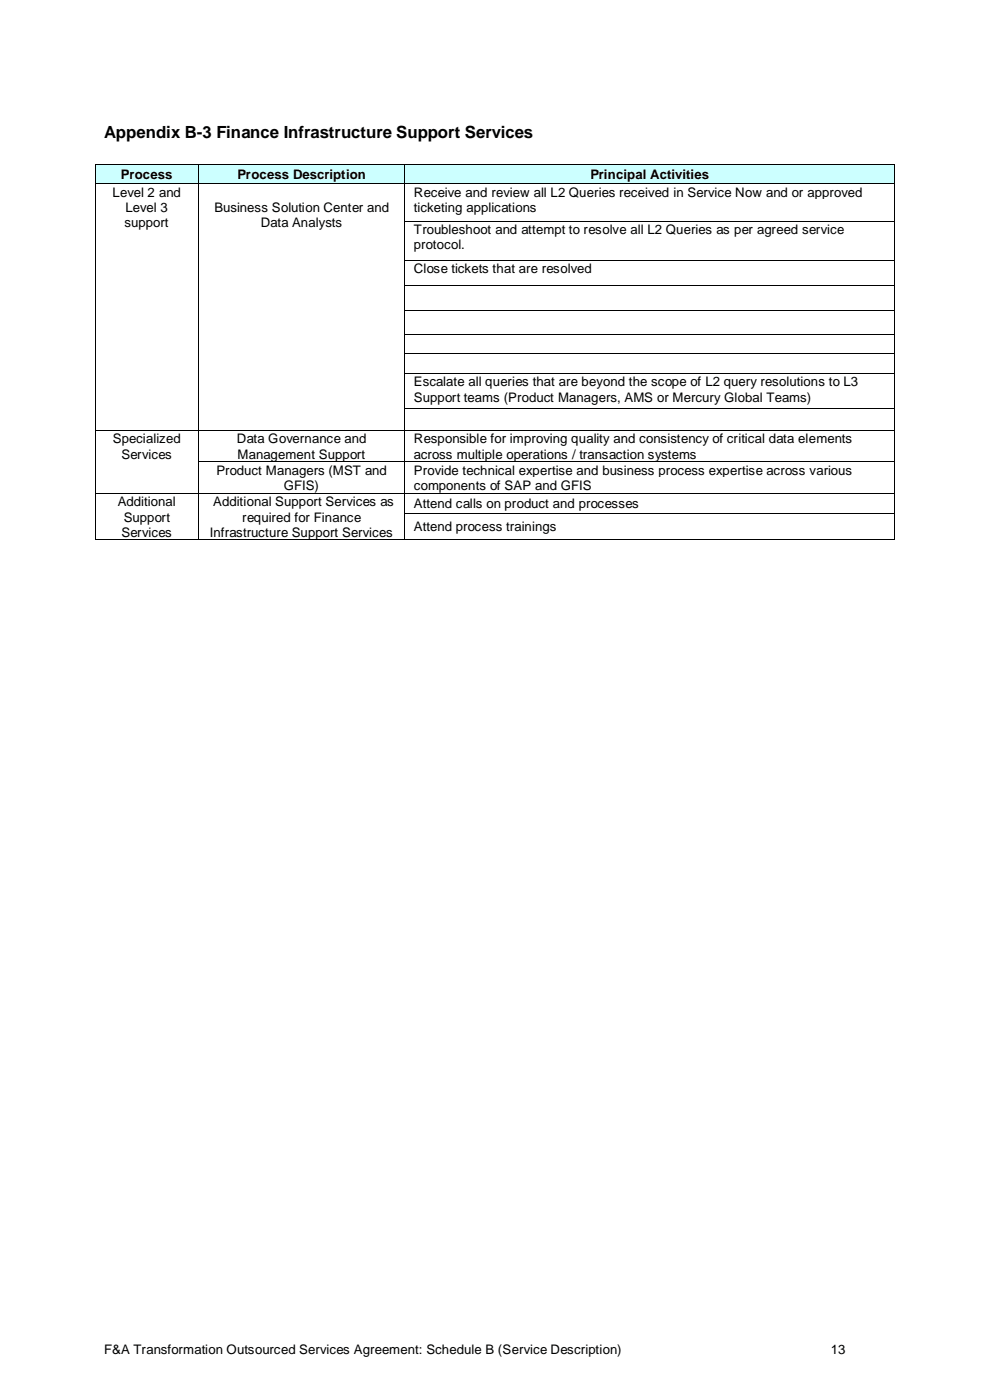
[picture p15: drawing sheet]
<svg xmlns="http://www.w3.org/2000/svg" width="210mm" height="297mm" viewBox="0 0 210 297" stroke-linecap="round" stroke-linejoin="round" font-family="sans-serif">
<defs><g id="words">
<text font-size="3.6" x="22.1" y="29.4">Appendix B-3 Finance Infrastructure Support Services</text>
<g font-size="2.8">
<text x="23.9" y="41.7">Level 2 and</text>
<text x="25.7" y="37.9">Process</text>
<text x="50.4" y="37.9">Process Description</text>
<text x="87.8" y="41.7">Receive and review all L2 Queries received in Service Now and or approved</text>
<text x="125.2" y="37.9">Principal Activities</text>
<text x="26.6" y="45">Level 3</text>
<text x="45.5" y="45">Business Solution Center and</text>
<text x="87.8" y="45">ticketing applications</text>
<text x="26.4" y="48.2">support</text>
<text x="55.3" y="48.2">Data Analysts</text>
<text x="87.8" y="49.6">Troubleshoot and attempt to resolve all L2 Queries as per agreed service</text>
<text x="87.8" y="52.9">protocol.</text>
<text x="87.8" y="57.9">Close tickets that are resolved</text>
<text x="87.8" y="82">Escalate all queries that are beyond the scope of L2 query resolutions to L3</text>
<text x="87.8" y="85.3">Support teams (Product Managers, AMS or Mercury Global Teams)</text>
<text x="24" y="94.1">Specialized</text>
<text x="50.2" y="94.1">Data Governance and</text>
<text x="87.8" y="94.1">Responsible for improving quality and consistency of critical data elements</text>
<text x="25.7" y="97.3">Services</text>
<text x="45.9" y="100.8">Product Managers (MST and</text>
<text x="50.4" y="97.3">Management Support</text>
<text x="87.8" y="97.3">across multiple operations / transaction systems</text>
<text x="87.8" y="100.8">Provide technical expertise and business process expertise across various</text>
<text x="25" y="107.4">Additional</text>
<text x="45.2" y="107.4">Additional Support Services as</text>
<text x="60.2" y="104">GFIS)</text>
<text x="87.8" y="104">components of SAP and GFIS</text>
<text x="87.8" y="107.8">Attend calls on product and processes</text>
<text x="25.7" y="113.9">Services</text>
<text x="26.2" y="110.7">Support</text>
<text x="44.5" y="113.9">Infrastructure Support Services</text>
<text x="51.4" y="110.7">required for Finance</text>
<text x="87.8" y="112.7">Attend process trainings</text>
<text x="22.1" y="287.2">F&amp;A Transformation Outsourced Services Agreement: Schedule B (Service Description)</text>
<text x="176.2" y="287.2">13</text>
</g>
</g></defs>
<g fill="#cff">
<path d="M20.3 34.9h21.7v4h-21.7z"/>
<path d="M22.1 35.3h18.1v3.2h-18.1z"/>
<path d="M42.2 34.9h43.6v4h-43.6z"/>
<path d="M44 35.3h40v3.2h-40z"/>
<path d="M85.9 34.9h103.8v4h-103.8z"/>
<path d="M87.8 35.3h100.1v3.2h-100.1z"/>
</g>
<path d="M20.1 34.7h.1v.2h-.1zM42 34.7h.2v.2h-.2zM85.8 34.7h.1v.2h-.1zM189.7 34.7h.2v.2h-.2z" fill="#000"/>
<path d="M20.2 34.9v4M20.2 34.8h21.8M42.1 34.9v4M42.2 34.8h43.6M85.9 34.9v4M85.9 34.8h103.8M189.8 34.9v4" fill="none" stroke="#000" stroke-width=".21"/>
<g fill="#fff">
<path d="M20.3 39.1h21.7v52.2h-21.7z"/>
<path d="M22.1 39.1h18.1v3.2h-18.1z"/>
<path d="M22.1 42.3h18.1v3.3h-18.1z"/>
<path d="M22.1 45.6h18.1v3.3h-18.1z"/>
<path d="M85.9 39.1h103.8v7.7h-103.8z"/>
<path d="M87.8 39.1h100.1v3.2h-100.1z"/>
<path d="M87.8 42.3h100.1v3.3h-100.1z"/>
</g>
<path d="M20.1 38.9h.1v.2h-.1zM42 38.9h.2v.2h-.2zM85.8 38.9h.1v.2h-.1zM189.7 38.9h.2v.2h-.2z" fill="#000"/>
<path d="M20.2 39.1v7.7M20.2 39h21.8M42.1 39.1v7.7M42.2 39h43.6M85.9 39.1v7.7M85.9 39h103.8M189.8 39.1v7.7" fill="none" stroke="#000" stroke-width=".21"/>
<g fill="#fff">
<path d="M85.9 47h103.8v8.1h-103.8z"/>
<path d="M87.8 47h100.1v3.3h-100.1z"/>
<path d="M87.8 50.3h100.1v3.2h-100.1z"/>
</g>
<path d="M20.1 46.8h.1v.2h-.1zM42 46.8h.2v.2h-.2zM85.8 46.8h.1v.2h-.1zM189.7 46.8h.2v.2h-.2z" fill="#000"/>
<path d="M20.2 47v8.1M42.1 47v8.1M85.9 47v8.1M85.9 46.9h103.8M189.8 47v8.1" fill="none" stroke="#000" stroke-width=".21"/>
<g fill="#fff">
<path d="M85.9 55.3h103.8v5.2h-103.8z"/>
<path d="M87.8 55.3h100.1v3.2h-100.1z"/>
</g>
<path d="M20.1 55.1h.1v.2h-.1zM42 55.1h.2v.2h-.2zM85.8 55.1h.1v.2h-.1zM189.7 55.1h.2v.2h-.2z" fill="#000"/>
<path d="M20.2 55.3v5.2M42.1 55.3v5.2M85.9 55.3v5.2M85.9 55.2h103.8M189.8 55.3v5.2" fill="none" stroke="#000" stroke-width=".21"/>
<g fill="#fff">
<path d="M85.9 60.7h103.8v5.2h-103.8z"/>
<path d="M87.8 60.7h100.1v3.2h-100.1z"/>
</g>
<path d="M20.1 60.5h.1v.2h-.1zM42 60.5h.2v.2h-.2zM85.8 60.5h.1v.2h-.1zM189.7 60.5h.2v.2h-.2z" fill="#000"/>
<path d="M20.2 60.7v5.2M42.1 60.7v5.2M85.9 60.7v5.2M85.9 60.6h103.8M189.8 60.7v5.2" fill="none" stroke="#000" stroke-width=".21"/>
<g fill="#fff">
<path d="M85.9 66h103.8v4.8h-103.8z"/>
<path d="M87.8 66h100.1v3.3h-100.1z"/>
</g>
<path d="M20.1 65.9h.1v.1h-.1zM42 65.9h.2v.1h-.2zM85.8 65.9h.1v.1h-.1zM189.7 65.9h.2v.1h-.2z" fill="#000"/>
<path d="M20.2 66v4.8M42.1 66v4.8M85.9 66v4.8M85.9 66h103.8M189.8 66v4.8" fill="none" stroke="#000" stroke-width=".21"/>
<g fill="#fff">
<path d="M85.9 71h103.8v4h-103.8z"/>
<path d="M87.8 71h100.1v3.3h-100.1z"/>
</g>
<path d="M20.1 70.8h.1v.2h-.1zM42 70.8h.2v.2h-.2zM85.8 70.8h.1v.2h-.1zM189.7 70.8h.2v.2h-.2z" fill="#000"/>
<path d="M20.2 71v4M42.1 71v4M85.9 71v4M85.9 70.9h103.8M189.8 71v4" fill="none" stroke="#000" stroke-width=".21"/>
<g fill="#fff">
<path d="M85.9 75.2h103.8v4h-103.8z"/>
<path d="M87.8 75.2h100.1v3.2h-100.1z"/>
</g>
<path d="M20.1 75h.1v.2h-.1zM42 75h.2v.2h-.2zM85.8 75h.1v.2h-.1zM189.7 75h.2v.2h-.2z" fill="#000"/>
<path d="M20.2 75.2v4M42.1 75.2v4M85.9 75.2v4M85.9 75.1h103.8M189.8 75.2v4" fill="none" stroke="#000" stroke-width=".21"/>
<g fill="#fff">
<path d="M85.9 79.3h103.8v7.3h-103.8z"/>
<path d="M87.8 79.3h100.1v3.3h-100.1z"/>
<path d="M87.8 82.6h100.1v3.3h-100.1z"/>
</g>
<path d="M20.1 79.2h.1v.1h-.1zM42 79.2h.2v.1h-.2zM85.8 79.2h.1v.1h-.1zM189.7 79.2h.2v.1h-.2z" fill="#000"/>
<path d="M20.2 79.3v7.3M42.1 79.3v7.3M85.9 79.3v7.3M85.9 79.2h103.8M189.8 79.3v7.3" fill="none" stroke="#000" stroke-width=".21"/>
<g fill="#fff">
<path d="M85.9 86.8h103.8v4.5h-103.8z"/>
<path d="M87.8 86.8h100.1v3.3h-100.1z"/>
</g>
<path d="M20.1 86.6h.1v.2h-.1zM42 86.6h.2v.2h-.2zM85.8 86.6h.1v.2h-.1zM189.7 86.6h.2v.2h-.2z" fill="#000"/>
<path d="M20.2 86.8v4.5M42.1 86.8v4.5M85.9 86.8v4.5M85.9 86.7h103.8M189.8 86.8v4.5" fill="none" stroke="#000" stroke-width=".21"/>
<g fill="#fff">
<path d="M85.9 91.4h103.8v6.5h-103.8z"/>
<path d="M87.8 91.4h100.1v3.3h-100.1z"/>
<path d="M87.8 94.7h100.1v3.2h-100.1z"/>
</g>
<path d="M20.1 91.3h.1v.1h-.1zM42 91.3h.2v.1h-.2zM85.8 91.3h.1v.1h-.1zM189.7 91.3h.2v.1h-.2z" fill="#000"/>
<path d="M20.2 91.4v6.5M20.2 91.4h21.8M42.1 91.4v6.5M42.2 91.4h43.6M85.9 91.4v6.5M85.9 91.4h103.8M189.8 91.4v6.5" fill="none" stroke="#000" stroke-width=".21"/>
<g fill="#fff">
<path d="M85.9 98.1h103.8v6.5h-103.8z"/>
<path d="M87.8 98.1h100.1v3.2h-100.1z"/>
<path d="M87.8 101.3h100.1v3.3h-100.1z"/>
</g>
<path d="M20.1 97.9h.1v.1h-.1zM42 97.9h.2v.1h-.2zM85.8 97.9h.1v.1h-.1zM189.7 97.9h.2v.1h-.2z" fill="#000"/>
<path d="M20.2 98v6.6M42.1 98v6.6M42.2 98h43.6M85.9 98v6.6M85.9 98h103.8M189.8 98v6.6" fill="none" stroke="#000" stroke-width=".21"/>
<g fill="#fff">
<path d="M85.9 104.7h103.8v4.1h-103.8z"/>
<path d="M87.8 105.2h100.1v3.2h-100.1z"/>
</g>
<path d="M20.1 104.6h.1v.1h-.1zM42 104.6h.2v.1h-.2zM85.8 104.6h.1v.1h-.1zM189.7 104.6h.2v.1h-.2z" fill="#000"/>
<path d="M20.2 104.7v4.1M20.2 104.6h21.8M42.1 104.7v4.1M42.2 104.6h43.6M85.9 104.7v4.1M85.9 104.6h103.8M189.8 104.7v4.1" fill="none" stroke="#000" stroke-width=".21"/>
<g fill="#fff">
<path d="M85.9 109h103.8v5.5h-103.8z"/>
<path d="M87.8 110.1h100.1v3.3h-100.1z"/>
</g>
<path d="M20.1 108.8h.1v.2h-.1zM20.1 114.5h.1v.1h-.1zM42 108.8h.2v.2h-.2zM42 114.5h.2v.1h-.2zM85.8 108.8h.1v.2h-.1zM85.8 114.5h.1v.1h-.1zM189.7 108.8h.2v.2h-.2zM189.7 114.5h.2v.1h-.2z" fill="#000"/>
<path d="M20.2 109v5.5M20.2 114.6h21.8M42.1 109v5.5M42.2 114.6h43.6M85.9 109v5.5M85.9 108.9h103.8M85.9 114.6h103.8M189.8 109v5.5" fill="none" stroke="#000" stroke-width=".21"/>
<use href="#words"/>
</svg>
